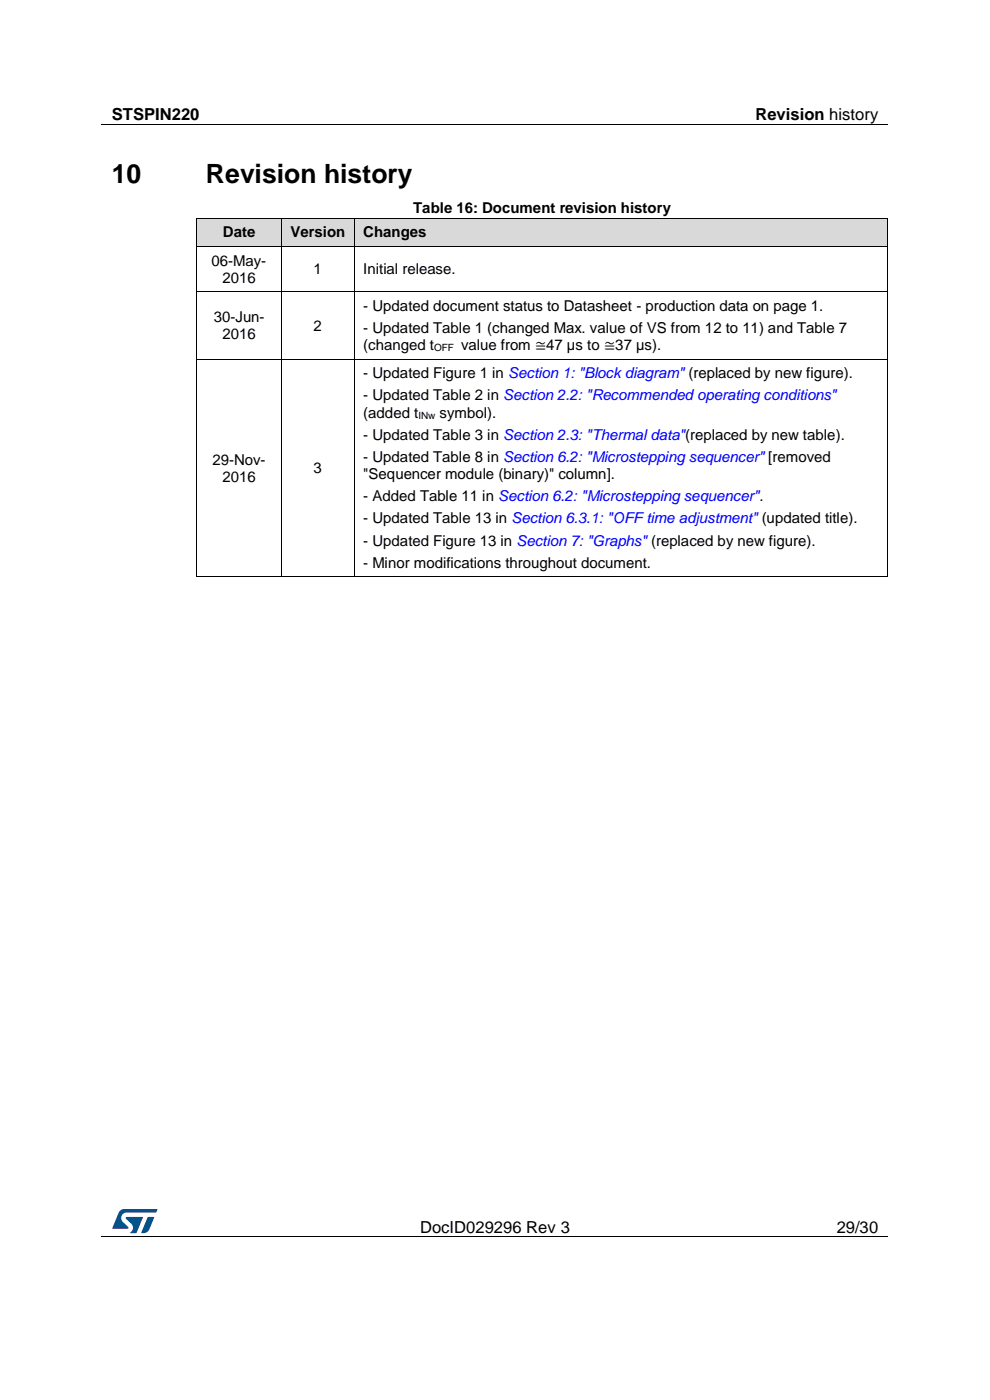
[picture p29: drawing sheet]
<svg xmlns="http://www.w3.org/2000/svg" width="210mm" height="297mm" viewBox="0 0 210 297" stroke-linecap="round" stroke-linejoin="round" font-family="sans-serif">
<defs><g id="words">
<g font-size="5.6">
<text x="23.7" y="38.9">10</text>
<text x="43.7" y="38.9">Revision history</text>
</g>
<g font-size="3.5">
<text x="23.7" y="25.5">STSPIN220</text>
<text x="160.3" y="25.5">Revision history</text>
<text x="89.1" y="261.5">DocID029296 Rev 3</text>
<text x="177.5" y="261.5">29/30</text>
</g>
<g font-size="3.2">
<text x="87.6" y="45.2">Table 16: Document revision history</text>
<text x="47.3" y="50.3">Date</text>
<text x="61.6" y="50.3">Version</text>
<text x="77.1" y="50.3">Changes</text>
<text x="44.9" y="56.4">06-May-</text>
<text x="47.2" y="60">2016</text>
<text x="66.5" y="58.2">1</text>
<text x="77.1" y="58.2">Initial release.</text>
<text x="77.1" y="66">- Updated document status to Datasheet - production data on page 1.</text>
<text x="45.3" y="68.3">30-Jun-</text>
<text x="47.2" y="72">2016</text>
<text x="66.5" y="70.2">2</text>
<text x="77.1" y="70.7">- Updated Table 1 (changed Max. value of VS from 12 to 11) and Table 7</text>
<text x="77.1" y="74.3">(changed t</text>
<text x="97.8" y="74.3">value from ≅47 µs to ≅37 µs).</text>
<text x="77.1" y="80.2">- Updated Figure 1 in Section 1: &quot;Block diagram&quot; (replaced by new figure).</text>
<text x="77.1" y="84.9">- Updated Table 2 in Section 2.2: &quot;Recommended operating conditions&quot;</text>
<text x="77.1" y="88.6">(added t</text>
<text x="93.2" y="88.6">symbol).</text>
<text x="77.1" y="93.3">- Updated Table 3 in Section 2.3: &quot;Thermal data&quot;(replaced by new table).</text>
<text x="45" y="98.6">29-Nov-</text>
<text x="66.5" y="100.4">3</text>
<text x="77.1" y="98">- Updated Table 8 in Section 6.2: &quot;Microstepping sequencer&quot; [removed</text>
<text x="77.1" y="101.7">&quot;Sequencer module (binary)&quot; column].</text>
<text x="47.2" y="102.2">2016</text>
<text x="77.1" y="106.4">- Added Table 11 in Section 6.2: &quot;Microstepping sequencer&quot;.</text>
<text x="77.1" y="111.1">- Updated Table 13 in Section 6.3.1: &quot;OFF time adjustment&quot; (updated title).</text>
<text x="77.1" y="115.8">- Updated Figure 13 in Section 7: &quot;Graphs&quot; (replaced by new figure).</text>
<text x="77.1" y="120.5">- Minor modifications throughout document.</text>
</g>
<g font-size="2.1">
<text x="92.1" y="74.5">OFF</text>
<text x="88.7" y="88.8">INw</text>
</g>
</g></defs>
<path d="M21.5 26.5h166.7M21.5 262.4h166.7" fill="none" stroke="#000" stroke-width=".21"/>
<g fill="#000">
<path d="M105 26.4h.2v.1h-.2z" fill-rule="evenodd"/>
<path d="M61.6 262.3h.1v.2h-.1z" fill-rule="evenodd"/>
<path d="M148 262.3h.1v.2h-.1z" fill-rule="evenodd"/>
</g>
<g fill="#005288">
<path d="M25.4 256.9l.6-.4h.4l7 .1-.3 .6h-6.2a1.26 1.26 0 0 0-1.2 1.1 1.26 1.26 0 0 0 .8 1.4l.7 .6v.3l-3.4 .1z"/>
<path d="M31.4 258.2l1.3 .1-1 2.5a1.32 1.32 0 0 1-1.7 .7z"/>
<path d="M26.7 258.2l3.6 .1-1.4 3.3h-1.4a1.35 1.35 0 0 0 .7-1.2 1.35 1.35 0 0 0-.8-1.2l-.7-.6z"/>
</g>
<g fill="#d9d9d9">
<path d="M41.8 46.4h17.9v5.8h-17.9z" fill-rule="evenodd"/>
<path d="M43.7 46.4h14.1v5.8h-14.1z" fill-rule="evenodd"/>
<path d="M59.7 46.4h15.5v5.8h-15.5z" fill-rule="evenodd"/>
<path d="M61.6 46.4h11.7v5.8h-11.7z" fill-rule="evenodd"/>
<path d="M75.2 46.4h113v5.8h-113z" fill-rule="evenodd"/>
<path d="M77.1 46.4h109.2v5.8h-109.2z" fill-rule="evenodd"/>
</g>
<g fill="#000">
<path d="M41.7 52.2h.2v.1h-.2z" fill-rule="evenodd"/>
<path d="M41.7 52.2h.2v.1h-.2z" fill-rule="evenodd"/>
<path d="M41.7 46.3l.1 .1z" fill-rule="evenodd"/>
<path d="M41.7 46.3l.1 .1z" fill-rule="evenodd"/>
<path d="M41.9 52.2h.1v.1h-.1z" fill-rule="evenodd"/>
<path d="M59.6 52.2h.2v.1h-.2z" fill-rule="evenodd"/>
<path d="M59.7 46.3v.1z" fill-rule="evenodd"/>
<path d="M59.8 52.2h.2v.1h-.2z" fill-rule="evenodd"/>
<path d="M75.1 52.2h.1v.1h-.1z" fill-rule="evenodd"/>
<path d="M75.1 46.3l.1 .1z" fill-rule="evenodd"/>
<path d="M75.2 52.2h.2v.1h-.2z" fill-rule="evenodd"/>
<path d="M188.2 52.2h.1v.1h-.1z" fill-rule="evenodd"/>
<path d="M188.2 52.2h.1v.1h-.1z" fill-rule="evenodd"/>
<path d="M188.2 46.3l.1 .1z" fill-rule="evenodd"/>
<path d="M188.2 46.3l.1 .1z" fill-rule="evenodd"/>
<path d="M41.7 61.8h.2v.1h-.2z" fill-rule="evenodd"/>
<path d="M41.7 76.1h.2v.1h-.2z" fill-rule="evenodd"/>
<path d="M59.6 61.8h.2v.1h-.2z" fill-rule="evenodd"/>
<path d="M59.6 76.1h.2v.1h-.2z" fill-rule="evenodd"/>
<path d="M75.1 61.8h.1v.1h-.1z" fill-rule="evenodd"/>
<path d="M75.1 76.1h.1v.1h-.1z" fill-rule="evenodd"/>
<path d="M188.2 61.8h.1v.1h-.1z" fill-rule="evenodd"/>
<path d="M188.2 76.1h.1v.1h-.1z" fill-rule="evenodd"/>
<path d="M41.7 122.3h.2v.1h-.2z" fill-rule="evenodd"/>
<path d="M41.7 122.3h.2v.1h-.2z" fill-rule="evenodd"/>
<path d="M59.6 122.3h.2v.1h-.2z" fill-rule="evenodd"/>
<path d="M75.1 122.3h.1v.1h-.1z" fill-rule="evenodd"/>
<path d="M188.2 122.3h.1v.1h-.1z" fill-rule="evenodd"/>
<path d="M188.2 122.3h.1v.1h-.1z" fill-rule="evenodd"/>
</g>
<g fill="none" stroke="#000" stroke-width=".21">
<path d="M41.8 46.4v5.8M41.8 52.3v9.5M41.8 46.4h17.9M42 52.2h17.6M59.7 52.3v9.5M59.7 46.4v5.8M59.7 46.4h15.4M60 52.2h15.1M75.2 46.4v5.8M75.2 52.3v9.5M75.2 46.4h113M75.4 52.2h112.8"/>
<path d="M188.2 46.4v5.8M188.2 52.3v9.5M41.8 61.9v14.2M41.8 76.3v46M41.9 61.9h17.7M41.9 76.2h17.7M59.7 61.9v14.2M59.7 76.3v46M59.8 61.9h15.3M59.8 76.2h15.3M75.2 61.9v14.2M75.2 76.3v46"/>
<path d="M75.2 61.9h113M75.2 76.2h113M188.2 61.9v14.2M188.2 76.3v46M41.9 122.4h17.7M59.8 122.4h15.3M75.2 122.4h113"/>
</g>
<use href="#words"/>
</svg>
